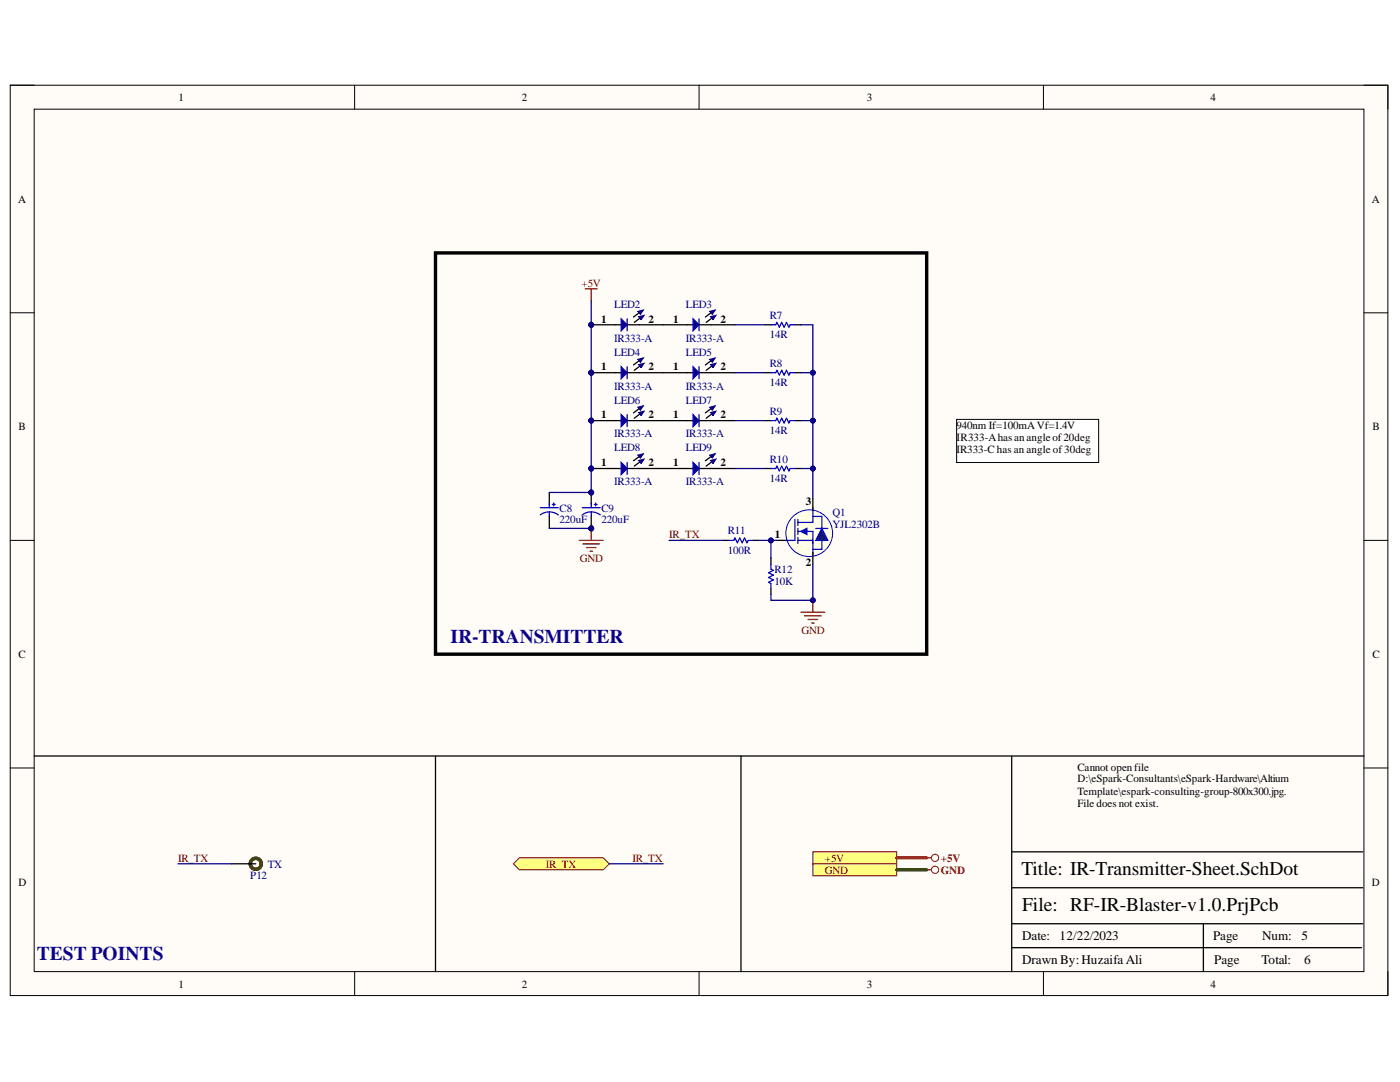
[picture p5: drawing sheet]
<svg xmlns="http://www.w3.org/2000/svg" width="279mm" height="216mm" viewBox="0 0 279 216" stroke-linecap="round" stroke-linejoin="round" font-family="sans-serif">
<defs><g id="words">
<g font-size="3.9" fill="#0b0b8e">
<text x="89.9" y="128.3">IR-TRANSMITTER</text>
<text x="7.4" y="191.6">TEST POINTS</text>
</g>
<g font-size="3.9">
<text x="203.9" y="174.6">Title: IR-Transmitter-Sheet.SchDot</text>
<text x="204" y="181.8">File: RF-IR-Blaster-v1.0.PrjPcb</text>
</g>
<g font-size="2.6">
<text x="204" y="187.6">Date:</text>
<text x="211.5" y="187.6">12/22/2023</text>
<text x="242.1" y="187.6">Page</text>
<text x="251.9" y="187.6">Num:</text>
<text x="259.8" y="187.6">5</text>
<text x="204" y="192.4">Drawn By: HuzaifaAli</text>
<text x="242.3" y="192.4">Page</text>
<text x="251.7" y="192.4">Total:</text>
<text x="260.3" y="192.4">6</text>
</g>
<g font-size="2.2">
<text x="35.6" y="20.1">1</text>
<text x="104.1" y="20.1">2</text>
<text x="173" y="20.1">3</text>
<text x="241.6" y="20.1">4</text>
<text x="3.6" y="40.4">A</text>
<text x="273.8" y="40.4">A</text>
<text x="119.9" y="64.4">1</text>
<text x="129.4" y="64.4">2</text>
<text x="134.3" y="64.4">1</text>
<text x="143.8" y="64.4">2</text>
<text x="119.9" y="73.9">1</text>
<text x="129.4" y="73.9">2</text>
<text x="134.3" y="73.9">1</text>
<text x="143.8" y="73.9">2</text>
<text x="119.9" y="83.5">1</text>
<text x="129.4" y="83.5">2</text>
<text x="134.3" y="83.5">1</text>
<text x="143.8" y="83.5">2</text>
<text x="3.7" y="85.8">B</text>
<text x="190.9" y="85.7">940nm If=100mAVf=1.4V</text>
<text x="190.9" y="88">IR333-Ahasanangleof20deg</text>
<text x="273.9" y="85.8">B</text>
<text x="119.9" y="93">1</text>
<text x="129.4" y="93">2</text>
<text x="134.3" y="93">1</text>
<text x="143.8" y="93">2</text>
<text x="190.9" y="90.4">IR333-C has an angle of30deg</text>
<text x="160.8" y="100.7">3</text>
<text x="154.6" y="107.4">1</text>
<text x="160.8" y="112.9">2</text>
<text x="3.7" y="131.3">C</text>
<text x="273.9" y="131.3">C</text>
<text x="215" y="153.7">Cannot openfile</text>
<text x="215" y="156.1">D:\eSpark-Consultants\eSpark-Hardware\Altium</text>
<text x="215" y="158.6">Template\espark-consulting-group-800x300.jpg.</text>
<text x="215" y="160.9">File does not exist.</text>
<text x="3.7" y="176.7">D</text>
<text x="273.8" y="176.7">D</text>
<text x="35.6" y="197">1</text>
<text x="104.1" y="197">2</text>
<text x="173" y="197">3</text>
<text x="241.6" y="197">4</text>
</g>
<g font-size="2.2" fill="#800000">
<text x="116.1" y="57.2">+5V</text>
<text x="133.6" y="107.4">IR_TX</text>
<text x="115.7" y="112.1">GND</text>
<text x="160" y="126.5">GND</text>
<text x="35.5" y="171.9">IR_TX</text>
<text x="108.9" y="173.1">IR_TX</text>
<text x="126.2" y="171.9">IR_TX</text>
<text x="164.6" y="171.9">+5V</text>
<text x="187.8" y="171.9">+5V</text>
<text x="164.6" y="174.3">GND</text>
<text x="187.8" y="174.3">GND</text>
</g>
<g font-size="2.2" fill="#000080">
<text x="122.6" y="61.4">LED2</text>
<text x="136.9" y="61.4">LED3</text>
<text x="153.6" y="63.7">R7</text>
<text x="122.6" y="68.2">IR333-A</text>
<text x="122.6" y="71">LED4</text>
<text x="136.9" y="68.2">IR333-A</text>
<text x="136.9" y="71">LED5</text>
<text x="153.6" y="67.5">14R</text>
<text x="122.6" y="77.7">IR333-A</text>
<text x="136.9" y="77.7">IR333-A</text>
<text x="153.6" y="73.2">R8</text>
<text x="153.6" y="77">14R</text>
<text x="122.6" y="80.5">LED6</text>
<text x="136.9" y="80.5">LED7</text>
<text x="153.6" y="82.8">R9</text>
<text x="122.6" y="87.3">IR333-A</text>
<text x="136.9" y="87.3">IR333-A</text>
<text x="153.6" y="86.6">14R</text>
<text x="122.6" y="90.1">LED8</text>
<text x="136.9" y="90.1">LED9</text>
<text x="153.6" y="92.4">R10</text>
<text x="122.6" y="96.8">IR333-A</text>
<text x="136.9" y="96.8">IR333-A</text>
<text x="153.6" y="96.2">14R</text>
<text x="111.7" y="102.1">C8</text>
<text x="111.7" y="104.4">220uF</text>
<text x="120" y="102.1">C9</text>
<text x="120" y="104.4">220uF</text>
<text x="145.2" y="106.6">R11</text>
<text x="166.1" y="103">Q1</text>
<text x="166.1" y="105.4">YJL2302B</text>
<text x="145.2" y="110.5">100R</text>
<text x="154.5" y="114.3">R12</text>
<text x="154.5" y="116.7">10K</text>
<text x="53.5" y="173.1">TX</text>
<text x="49.9" y="175.4">P12</text>
</g>
</g></defs>
<path d="M2 17h275v181.7h-275z" fill-rule="evenodd" fill="#fffcf8"/>
<path d="M2 17h275v181.7h-275z" fill="none" stroke="#000" stroke-width=".2"/>
<path d="M6.8 21.8h265.4v172.1h-265.4z" fill-rule="evenodd" fill="#fffcf8"/>
<g fill="none" stroke="#000" stroke-width=".2">
<path d="M2 17h4.8M70.8 17v4.8M139.5 17v4.8M208.2 17v4.8M272.2 17h4.8v4.8M6.8 21.8h265.4v172.1h-265.4zM2 62.4h4.8M272.2 62.4h4.8M2 107.8h4.8M272.2 107.8h4.8M2 153.2h4.8M272.2 153.2h4.8"/>
<path d="M70.8 193.9v4.8M139.5 193.9v4.8M208.2 193.9v4.8M277 193.9v4.8"/>
</g>
<path d="M272.2 150.9h-70.3v43M201.9 177.1h70.1M201.9 170h70.1M201.9 189.1h69.8M201.9 184.3h70.1M240.2 184.3v9.6" fill="none" stroke="#000" stroke-width=".25"/>
<circle cx="118" cy="64.8" r=".48" fill="#000080"/>
<circle cx="118" cy="64.8" r=".48" fill="none" stroke="#000080" stroke-width=".2"/>
<path d="M118 64.8h4.8" fill="none" stroke="#000" stroke-width=".25"/>
<circle cx="118" cy="64.8" r=".48" fill="#000080"/>
<circle cx="118" cy="64.8" r=".48" fill="none" stroke="#000080" stroke-width=".2"/>
<path d="M122.8 64.8h1.2M127.6 64.8h4.7" fill="none" stroke="#000" stroke-width=".25"/>
<path d="M124 63.6l1.2 1.2-1.2 1.2z" fill="#0c0087"/>
<path d="M124 63.6l1.2 1.2-1.2 1.2z" fill="none" stroke="#00f" stroke-width=".25"/>
<path d="M125.2 64.8h2.4M127.6 62.4l-1.2 .9" fill="none" stroke="#000" stroke-width=".25"/>
<path d="M127.3 62.1l1.1-.2-.6 .8z" fill-rule="evenodd" fill="#0c0087"/>
<path d="M127.3 62.1l1.1-.2-.6 .8z" fill="none" stroke="#0c0087" stroke-width=".2"/>
<path d="M127.7 63.5l-1.1 .8" fill="none" stroke="#000" stroke-width=".25"/>
<path d="M127.4 63.2l1.2-.3-.6 .9z" fill-rule="evenodd" fill="#0c0087"/>
<path d="M127.4 63.2l1.2-.3-.6 .9z" fill="none" stroke="#0c0087" stroke-width=".2"/>
<path d="M125.2 63.6v2.4" fill="none" stroke="#11037f" stroke-width=".25"/>
<path d="M155 107.8h2.4" fill="none" stroke="#000" stroke-width=".25"/>
<circle cx="161.5" cy="106.4" r="4.7" fill="#ffffe8"/>
<circle cx="161.5" cy="106.4" r="4.7" fill="none" stroke="#00f" stroke-width=".2"/>
<path d="M158.6 103.6v4.2h-1.8M159.2 107.8h3M159.2 103.6v1.2M159.2 105.4v1.2M159.2 107.2v1.2M159.2 106h3v4.8M162.2 101.3v2.9h-3" fill="none" stroke="#00f" stroke-width=".25"/>
<path d="M159.8 106l1.2-.6v1.2z" fill="#00f"/>
<path d="M159.8 106l1.2-.6v1.2zM162.2 103h1.8v6.6h-1.8M162.8 105.4h2.4" fill="none" stroke="#00f" stroke-width=".25"/>
<path d="M162.2 99.5v2.4M162.2 110.2v2.4" fill="none" stroke="#000" stroke-width=".25"/>
<path d="M164 105.4l1.2 2.4h-2.4z" fill="#073763"/>
<path d="M164 105.4l1.2 2.4h-2.4z" fill="none" stroke="#00f" stroke-width=".25"/>
<circle cx="118" cy="98.3" r=".48" fill="#000080"/>
<circle cx="118" cy="98.3" r=".48" fill="none" stroke="#000080" stroke-width=".2"/>
<circle cx="118" cy="105.4" r=".48" fill="#000080"/>
<circle cx="118" cy="105.4" r=".48" fill="none" stroke="#000080" stroke-width=".2"/>
<path d="M118 98.3v2.4" fill="none" stroke="#000" stroke-width=".25"/>
<circle cx="118" cy="98.3" r=".48" fill="#000080"/>
<circle cx="118" cy="98.3" r=".48" fill="none" stroke="#000080" stroke-width=".2"/>
<path d="M118 103v2.4" fill="none" stroke="#000" stroke-width=".25"/>
<circle cx="118" cy="105.4" r=".48" fill="#000080"/>
<circle cx="118" cy="105.4" r=".48" fill="none" stroke="#000080" stroke-width=".2"/>
<path d="M116.2 102.7a3 3 0 0 1 3.6 0M116.2 101.3h3.6M118 100.4v.9M118 102.1v.9M118.6 100.7h.6M118.9 100.4v.6" fill="none" stroke="#00f" stroke-width=".25"/>
<path d="M132.3 64.8h6M141.9 64.8h4.8" fill="none" stroke="#000" stroke-width=".25"/>
<path d="M138.3 63.6l1.2 1.2-1.2 1.2z" fill="#0c0087"/>
<path d="M138.3 63.6l1.2 1.2-1.2 1.2z" fill="none" stroke="#00f" stroke-width=".25"/>
<path d="M139.5 64.8h2.4M141.9 62.4l-1.1 .9" fill="none" stroke="#000" stroke-width=".25"/>
<path d="M141.6 62.1l1.1-.2-.5 .8z" fill-rule="evenodd" fill="#0c0087"/>
<path d="M141.6 62.1l1.1-.2-.5 .8z" fill="none" stroke="#0c0087" stroke-width=".2"/>
<path d="M142.1 63.5l-1.2 .8" fill="none" stroke="#000" stroke-width=".25"/>
<path d="M141.8 63.2l1.1-.3-.6 .9z" fill-rule="evenodd" fill="#0c0087"/>
<path d="M141.8 63.2l1.1-.3-.6 .9z" fill="none" stroke="#0c0087" stroke-width=".2"/>
<path d="M139.5 63.6v2.4" fill="none" stroke="#11037f" stroke-width=".25"/>
<circle cx="118" cy="74.4" r=".48" fill="#000080"/>
<circle cx="118" cy="74.4" r=".48" fill="none" stroke="#000080" stroke-width=".2"/>
<path d="M118 74.4h4.8" fill="none" stroke="#000" stroke-width=".25"/>
<circle cx="118" cy="74.4" r=".48" fill="#000080"/>
<circle cx="118" cy="74.4" r=".48" fill="none" stroke="#000080" stroke-width=".2"/>
<path d="M122.8 74.4h1.2M127.6 74.4h4.7" fill="none" stroke="#000" stroke-width=".25"/>
<path d="M124 73.2l1.2 1.2-1.2 1.2z" fill="#0c0087"/>
<path d="M124 73.2l1.2 1.2-1.2 1.2z" fill="none" stroke="#00f" stroke-width=".25"/>
<path d="M125.2 74.4h2.4M127.6 72l-1.2 .8" fill="none" stroke="#000" stroke-width=".25"/>
<path d="M127.3 71.7l1.1-.3-.6 .9z" fill-rule="evenodd" fill="#0c0087"/>
<path d="M127.3 71.7l1.1-.3-.6 .9z" fill="none" stroke="#0c0087" stroke-width=".2"/>
<path d="M127.7 73l-1.1 .9" fill="none" stroke="#000" stroke-width=".25"/>
<path d="M127.4 72.8l1.2-.3-.6 .8z" fill-rule="evenodd" fill="#0c0087"/>
<path d="M127.4 72.8l1.2-.3-.6 .8z" fill="none" stroke="#0c0087" stroke-width=".2"/>
<path d="M125.2 73.2v2.4" fill="none" stroke="#11037f" stroke-width=".25"/>
<path d="M132.3 74.4h6M141.9 74.4h4.8" fill="none" stroke="#000" stroke-width=".25"/>
<path d="M138.3 73.2l1.2 1.2-1.2 1.2z" fill="#0c0087"/>
<path d="M138.3 73.2l1.2 1.2-1.2 1.2z" fill="none" stroke="#00f" stroke-width=".25"/>
<path d="M139.5 74.4h2.4M141.9 72l-1.1 .8" fill="none" stroke="#000" stroke-width=".25"/>
<path d="M141.6 71.7l1.1-.3-.5 .9z" fill-rule="evenodd" fill="#0c0087"/>
<path d="M141.6 71.7l1.1-.3-.5 .9z" fill="none" stroke="#0c0087" stroke-width=".2"/>
<path d="M142.1 73l-1.2 .9" fill="none" stroke="#000" stroke-width=".25"/>
<path d="M141.8 72.8l1.1-.3-.6 .8z" fill-rule="evenodd" fill="#0c0087"/>
<path d="M141.8 72.8l1.1-.3-.6 .8z" fill="none" stroke="#0c0087" stroke-width=".2"/>
<path d="M139.5 73.2v2.4" fill="none" stroke="#11037f" stroke-width=".25"/>
<circle cx="118" cy="83.9" r=".48" fill="#000080"/>
<circle cx="118" cy="83.9" r=".48" fill="none" stroke="#000080" stroke-width=".2"/>
<path d="M118 83.9h4.8" fill="none" stroke="#000" stroke-width=".25"/>
<circle cx="118" cy="83.9" r=".48" fill="#000080"/>
<circle cx="118" cy="83.9" r=".48" fill="none" stroke="#000080" stroke-width=".2"/>
<path d="M122.8 83.9h1.2M127.6 83.9h4.7" fill="none" stroke="#000" stroke-width=".25"/>
<path d="M124 82.7l1.2 1.2-1.2 1.2z" fill="#0c0087"/>
<path d="M124 82.7l1.2 1.2-1.2 1.2z" fill="none" stroke="#00f" stroke-width=".25"/>
<path d="M125.2 83.9h2.4M127.6 81.5l-1.2 .9" fill="none" stroke="#000" stroke-width=".25"/>
<path d="M127.3 81.3l1.1-.3-.6 .8z" fill-rule="evenodd" fill="#0c0087"/>
<path d="M127.3 81.3l1.1-.3-.6 .8z" fill="none" stroke="#0c0087" stroke-width=".2"/>
<path d="M127.7 82.6l-1.1 .8" fill="none" stroke="#000" stroke-width=".25"/>
<path d="M127.4 82.3l1.2-.3-.6 .9z" fill-rule="evenodd" fill="#0c0087"/>
<path d="M127.4 82.3l1.2-.3-.6 .9z" fill="none" stroke="#0c0087" stroke-width=".2"/>
<path d="M125.2 82.7v2.4" fill="none" stroke="#11037f" stroke-width=".25"/>
<path d="M132.3 83.9h6M141.9 83.9h4.8" fill="none" stroke="#000" stroke-width=".25"/>
<path d="M138.3 82.7l1.2 1.2-1.2 1.2z" fill="#0c0087"/>
<path d="M138.3 82.7l1.2 1.2-1.2 1.2z" fill="none" stroke="#00f" stroke-width=".25"/>
<path d="M139.5 83.9h2.4M141.9 81.5l-1.1 .9" fill="none" stroke="#000" stroke-width=".25"/>
<path d="M141.6 81.3l1.1-.3-.5 .8z" fill-rule="evenodd" fill="#0c0087"/>
<path d="M141.6 81.3l1.1-.3-.5 .8z" fill="none" stroke="#0c0087" stroke-width=".2"/>
<path d="M142.1 82.6l-1.2 .8" fill="none" stroke="#000" stroke-width=".25"/>
<path d="M141.8 82.3l1.1-.3-.6 .9z" fill-rule="evenodd" fill="#0c0087"/>
<path d="M141.8 82.3l1.1-.3-.6 .9z" fill="none" stroke="#0c0087" stroke-width=".2"/>
<path d="M139.5 82.7v2.4" fill="none" stroke="#11037f" stroke-width=".25"/>
<circle cx="118" cy="93.5" r=".48" fill="#000080"/>
<circle cx="118" cy="93.5" r=".48" fill="none" stroke="#000080" stroke-width=".2"/>
<path d="M118 93.5h4.8" fill="none" stroke="#000" stroke-width=".25"/>
<circle cx="118" cy="93.5" r=".48" fill="#000080"/>
<circle cx="118" cy="93.5" r=".48" fill="none" stroke="#000080" stroke-width=".2"/>
<path d="M122.8 93.5h1.2M127.6 93.5h4.7" fill="none" stroke="#000" stroke-width=".25"/>
<path d="M124 92.3l1.2 1.2-1.2 1.2z" fill="#0c0087"/>
<path d="M124 92.3l1.2 1.2-1.2 1.2z" fill="none" stroke="#00f" stroke-width=".25"/>
<path d="M125.2 93.5h2.4M127.6 91.1l-1.2 .8" fill="none" stroke="#000" stroke-width=".25"/>
<path d="M127.3 90.8l1.1-.3-.6 .9z" fill-rule="evenodd" fill="#0c0087"/>
<path d="M127.3 90.8l1.1-.3-.6 .9z" fill="none" stroke="#0c0087" stroke-width=".2"/>
<path d="M127.7 92.2l-1.1 .8" fill="none" stroke="#000" stroke-width=".25"/>
<path d="M127.4 91.9l1.2-.3-.6 .8z" fill-rule="evenodd" fill="#0c0087"/>
<path d="M127.4 91.9l1.2-.3-.6 .8z" fill="none" stroke="#0c0087" stroke-width=".2"/>
<path d="M125.2 92.3v2.4" fill="none" stroke="#11037f" stroke-width=".25"/>
<path d="M132.3 93.5h6M141.9 93.5h4.8" fill="none" stroke="#000" stroke-width=".25"/>
<path d="M138.3 92.3l1.2 1.2-1.2 1.2z" fill="#0c0087"/>
<path d="M138.3 92.3l1.2 1.2-1.2 1.2z" fill="none" stroke="#00f" stroke-width=".25"/>
<path d="M139.5 93.5h2.4M141.9 91.1l-1.1 .8" fill="none" stroke="#000" stroke-width=".25"/>
<path d="M141.6 90.8l1.1-.3-.5 .9z" fill-rule="evenodd" fill="#0c0087"/>
<path d="M141.6 90.8l1.1-.3-.5 .9z" fill="none" stroke="#0c0087" stroke-width=".2"/>
<path d="M142.1 92.2l-1.2 .8" fill="none" stroke="#000" stroke-width=".25"/>
<path d="M141.8 91.9l1.1-.3-.6 .8z" fill-rule="evenodd" fill="#0c0087"/>
<path d="M141.8 91.9l1.1-.3-.6 .8z" fill="none" stroke="#0c0087" stroke-width=".2"/>
<path d="M139.5 92.3v2.4" fill="none" stroke="#11037f" stroke-width=".25"/>
<path d="M109.6 98.3v2.4M109.6 103v2.4" fill="none" stroke="#000" stroke-width=".25"/>
<path d="M107.8 102.7a3 3 0 0 1 3.6 0M107.8 101.3h3.6M109.6 100.4v.9M109.6 102.1v.9M110.2 100.7h.6M110.5 100.4v.6" fill="none" stroke="#00f" stroke-width=".25"/>
<path d="M115.6 107.8h4.8M116.3 108.5h3.4M117 109.3h2M117.8 110h.4M118 105.4v2.4" fill="none" stroke="#800000" stroke-width=".25"/>
<circle cx="118" cy="105.4" r=".48" fill="#000080"/>
<circle cx="118" cy="105.4" r=".48" fill="none" stroke="#000080" stroke-width=".2"/>
<path d="M116.8 57.6h2.4M118 57.6v2.4M162.2 119.8v2.4M159.8 122.2h4.8M160.5 122.9h3.4M161.3 123.6h1.9M162 124.3h.5" fill="none" stroke="#800000" stroke-width=".25"/>
<path d="M144.3 107.8h1.2M150.3 107.8h1.2M153.9 111.4v1.2M153.9 117.4v1.2" fill="none" stroke="#000" stroke-width=".25"/>
<path d="M145.5 107.8h.9l.3-.5 .5 1 .4-1 .5 1 .5-1 .5 1 .2-.5h1M153.9 112.6v1l.4 .2-.9 .5 .9 .5-.9 .4 .9 .5-.9 .5 .5 .2v1" fill="none" stroke="#00f" stroke-width=".25"/>
<circle cx="162.2" cy="119.8" r=".48" fill="#000080"/>
<circle cx="162.2" cy="119.8" r=".48" fill="none" stroke="#000080" stroke-width=".2"/>
<circle cx="51" cy="172.4" r="1.1" fill="none" stroke="#5b0f00" stroke-width=".68"/>
<path d="M152.7 74.4h1.2M152.7 64.8h1.2M158.6 74.4h1.2M158.6 64.8h1.2M152.7 93.5h1.2M152.7 83.9h1.2M158.6 93.5h1.2M158.6 83.9h1.2M46.3 172.4h4.7" fill="none" stroke="#000" stroke-width=".25"/>
<path d="M153.9 74.4h.9l.2-.5 .5 .9 .5-.9 .5 .9 .5-.9 .4 .9 .3-.4h.9M153.9 64.8h.9l.2-.5 .5 1 .5-1 .5 1 .5-1 .4 1 .3-.5h.9M153.9 93.5h.9l.2-.5 .5 1 .5-1 .5 1 .5-1 .4 1 .3-.5h.9M153.9 83.9h.9l.2-.5 .5 1 .5-1 .5 1 .5-1 .4 1 .3-.5h.9" fill="none" stroke="#00f" stroke-width=".25"/>
<path d="M162.2 170h16.8v2.4h-16.8z" fill-rule="evenodd" fill="#ffff80"/>
<g fill="none" stroke="#800000" stroke-width=".2">
<path d="M162.2 170h16.8v2.4h-16.8z"/>
<circle cx="186.6" cy="171.2" r=".72"/>
</g>
<path d="M184.9 171.2h1" fill="none" stroke="#800000" stroke-width=".25"/>
<path d="M162.2 172.4h16.8v2.4h-16.8z" fill-rule="evenodd" fill="#ffff80"/>
<g fill="none" stroke="#800000" stroke-width=".2">
<path d="M162.2 172.4h16.8v2.4h-16.8z"/>
<circle cx="186.6" cy="173.6" r=".72"/>
</g>
<path d="M184.9 173.6h1" fill="none" stroke="#800000" stroke-width=".25"/>
<path d="M102.5 172.4l1.2-1.2h16.7l1.2 1.2-1.2 1.2h-16.7z" fill-rule="evenodd" fill="#ffff80"/>
<path d="M102.5 172.4l1.2-1.2h16.7l1.2 1.2-1.2 1.2h-16.7z" fill="none" stroke="#800000" stroke-width=".2"/>
<path d="M6.8 150.9h194.9M86.9 150.9v43M147.9 150.9v43" fill="none" stroke="#000" stroke-width=".25"/>
<path d="M190.9 83.7h28.4v8.6h-28.4z" fill-rule="evenodd" fill="#fff"/>
<path d="M190.9 83.7h28.4v8.6h-28.4z" fill="none" stroke="#000" stroke-width=".2"/>
<path d="M86.9 50.5h98v80h-98z" fill="none" stroke="#000" stroke-width=".68"/>
<path d="M109.6 105.4h8.4" fill="none" stroke="#000080" stroke-width=".25"/>
<circle cx="118" cy="105.4" r=".48" fill="#000080"/>
<circle cx="118" cy="105.4" r=".48" fill="none" stroke="#000080" stroke-width=".2"/>
<path d="M118 60v38.3h-8.4" fill="none" stroke="#000080" stroke-width=".25"/>
<circle cx="118" cy="64.8" r=".48" fill="#000080"/>
<circle cx="118" cy="64.8" r=".48" fill="none" stroke="#000080" stroke-width=".2"/>
<circle cx="118" cy="74.4" r=".48" fill="#000080"/>
<circle cx="118" cy="74.4" r=".48" fill="none" stroke="#000080" stroke-width=".2"/>
<circle cx="118" cy="83.9" r=".48" fill="#000080"/>
<circle cx="118" cy="83.9" r=".48" fill="none" stroke="#000080" stroke-width=".2"/>
<circle cx="118" cy="93.5" r=".48" fill="#000080"/>
<circle cx="118" cy="93.5" r=".48" fill="none" stroke="#000080" stroke-width=".2"/>
<circle cx="118" cy="98.3" r=".48" fill="#000080"/>
<circle cx="118" cy="98.3" r=".48" fill="none" stroke="#000080" stroke-width=".2"/>
<path d="M155 107.8h-1.1v3.6" fill="none" stroke="#000080" stroke-width=".25"/>
<circle cx="153.9" cy="107.8" r=".48" fill="#000080"/>
<circle cx="153.9" cy="107.8" r=".48" fill="none" stroke="#000080" stroke-width=".2"/>
<path d="M151.5 107.8h2.4" fill="none" stroke="#000080" stroke-width=".25"/>
<circle cx="153.9" cy="107.8" r=".48" fill="#000080"/>
<circle cx="153.9" cy="107.8" r=".48" fill="none" stroke="#000080" stroke-width=".2"/>
<path d="M162.2 112.6v7.2h-8.3v-1.2" fill="none" stroke="#000080" stroke-width=".25"/>
<circle cx="162.2" cy="119.8" r=".48" fill="#000080"/>
<circle cx="162.2" cy="119.8" r=".48" fill="none" stroke="#000080" stroke-width=".2"/>
<path d="M146.7 74.4h6M146.7 64.8h6M159.8 64.8h2.4v34.7M146.7 93.5h6M146.7 83.9h6M133.5 107.8h10.8M35.5 172.4h10.8" fill="none" stroke="#000080" stroke-width=".25"/>
<circle cx="162.2" cy="93.5" r=".48" fill="#000080"/>
<circle cx="162.2" cy="93.5" r=".48" fill="none" stroke="#000080" stroke-width=".2"/>
<circle cx="162.2" cy="83.9" r=".48" fill="#000080"/>
<circle cx="162.2" cy="83.9" r=".48" fill="none" stroke="#000080" stroke-width=".2"/>
<circle cx="162.2" cy="74.4" r=".48" fill="#000080"/>
<circle cx="162.2" cy="74.4" r=".48" fill="none" stroke="#000080" stroke-width=".2"/>
<path d="M159.8 74.4h2.4" fill="none" stroke="#000080" stroke-width=".25"/>
<circle cx="162.2" cy="74.4" r=".48" fill="#000080"/>
<circle cx="162.2" cy="74.4" r=".48" fill="none" stroke="#000080" stroke-width=".2"/>
<path d="M159.8 83.9h2.4" fill="none" stroke="#000080" stroke-width=".25"/>
<circle cx="162.2" cy="83.9" r=".48" fill="#000080"/>
<circle cx="162.2" cy="83.9" r=".48" fill="none" stroke="#000080" stroke-width=".2"/>
<path d="M159.8 93.5h2.4" fill="none" stroke="#000080" stroke-width=".25"/>
<circle cx="162.2" cy="93.5" r=".48" fill="#000080"/>
<circle cx="162.2" cy="93.5" r=".48" fill="none" stroke="#000080" stroke-width=".2"/>
<path d="M179 171.2h5.9" fill="none" stroke="#f00" stroke-width=".68"/>
<path d="M179 173.6h5.9" fill="none" stroke="#274e13" stroke-width=".68"/>
<path d="M121.6 172.4h10.7" fill="none" stroke="#000080" stroke-width=".25"/>
<use href="#words"/>
</svg>
